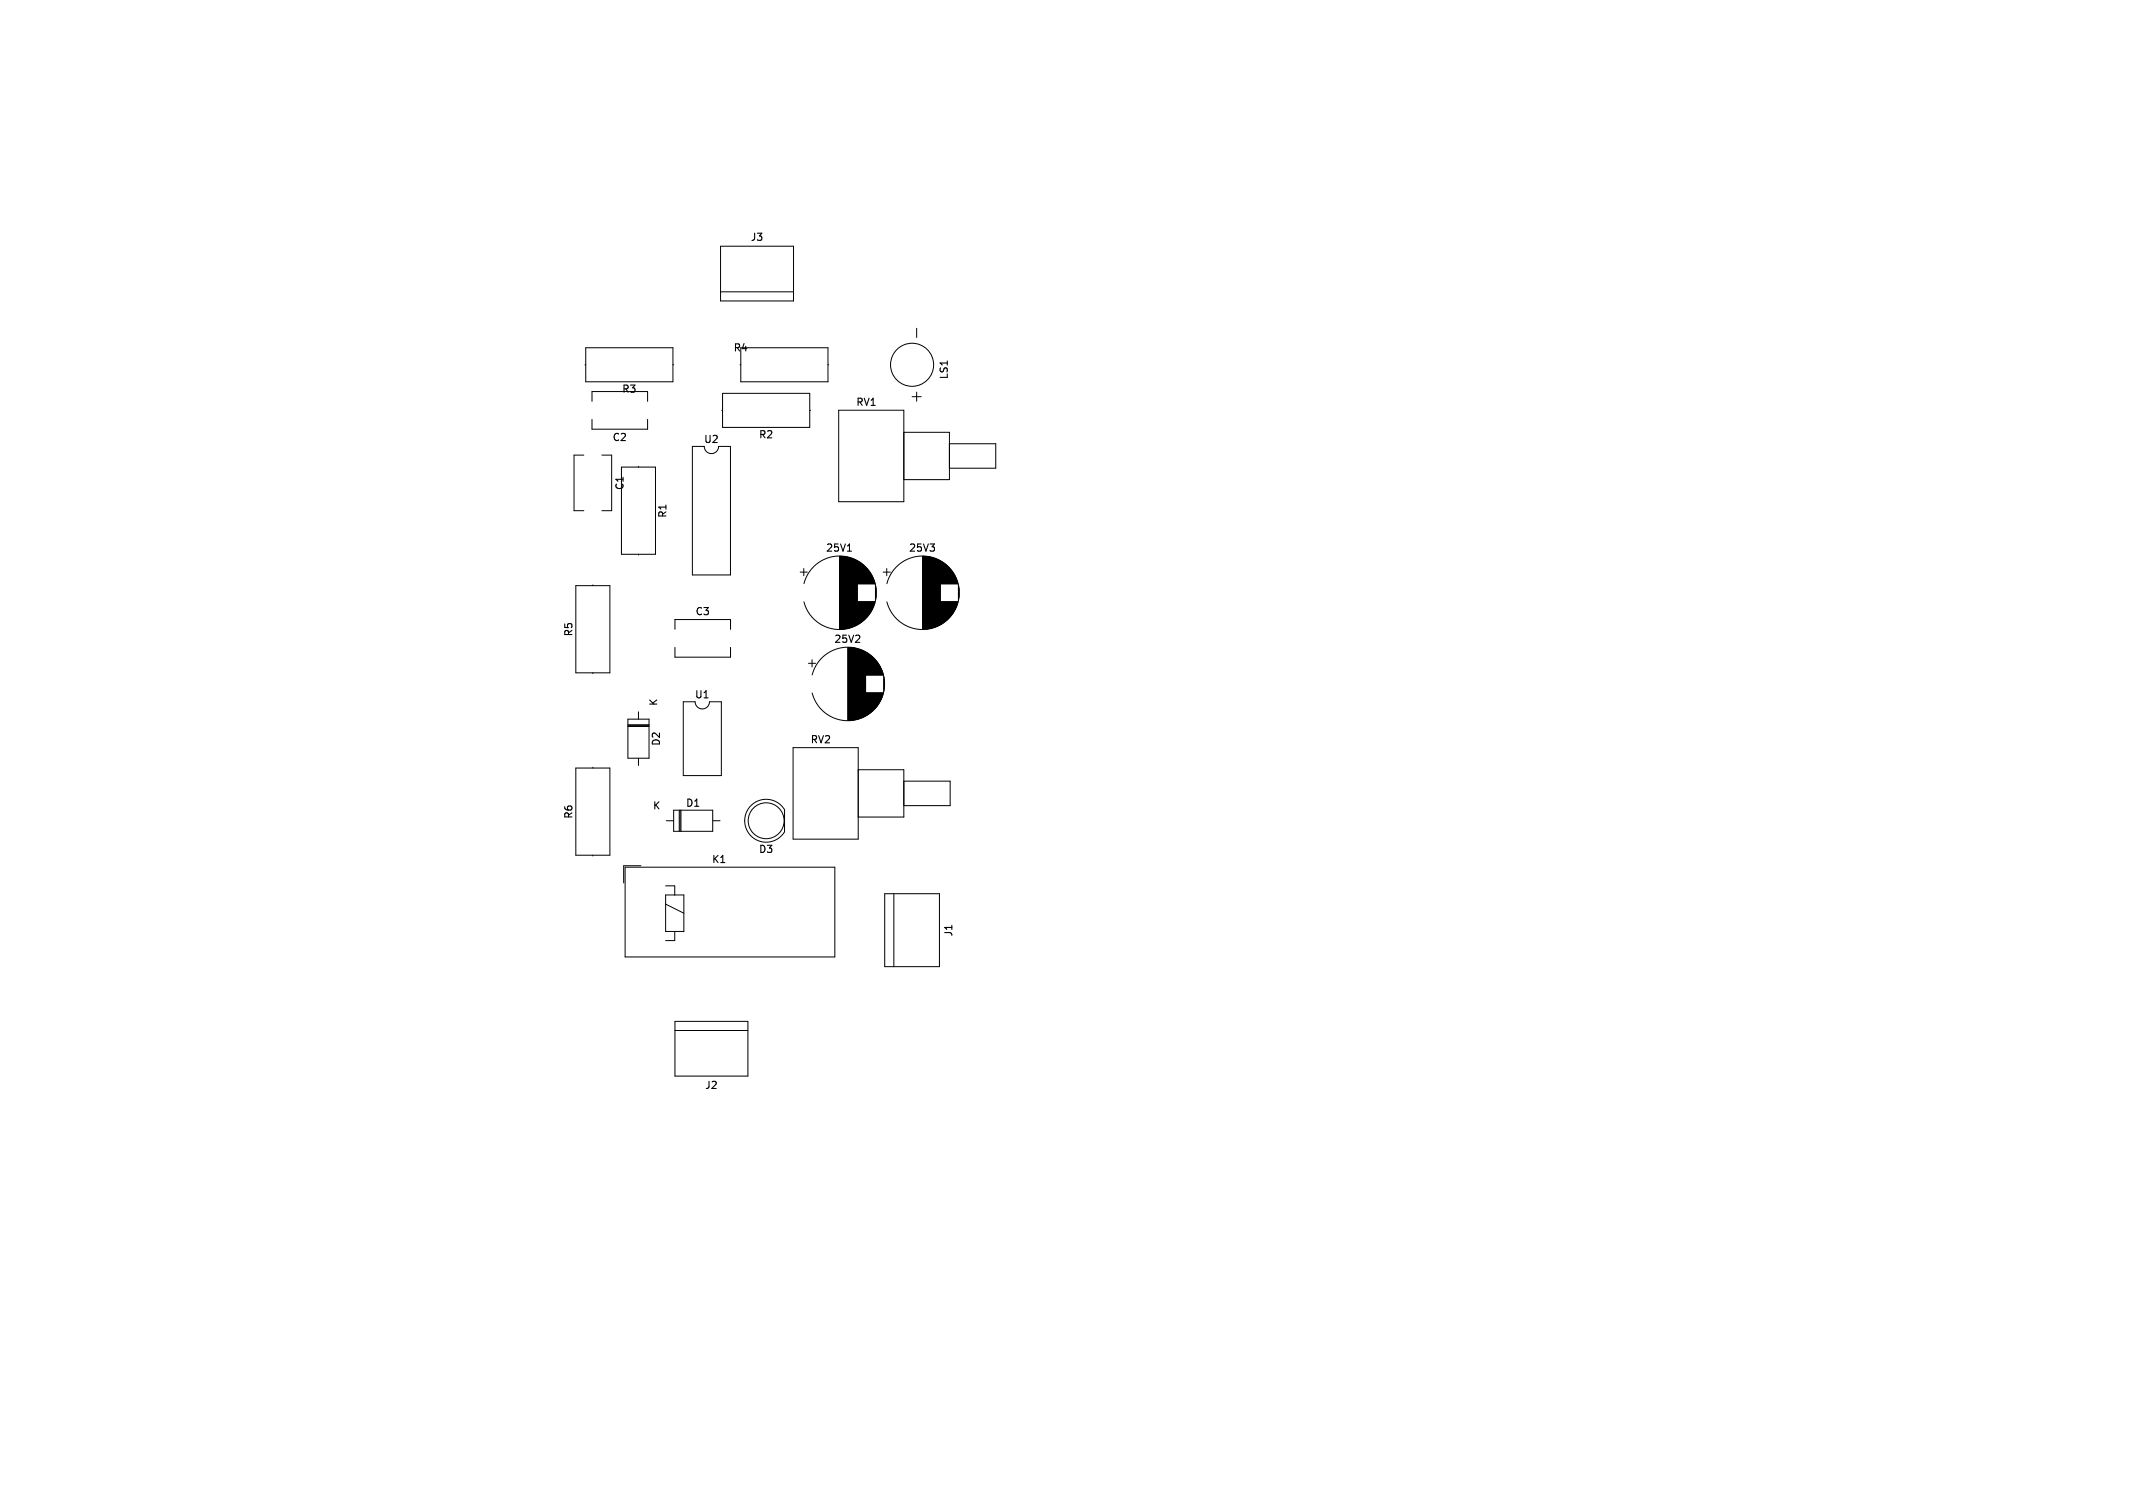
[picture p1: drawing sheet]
<svg xmlns="http://www.w3.org/2000/svg" width="297mm" height="210mm" viewBox="0 0 297 210" stroke-linecap="round" stroke-linejoin="round" font-family="sans-serif">
<defs><g id="words">
<g font-size="1.4">
<text x="104.5" y="33.7">J3</text>
<text x="102.1" y="49.1">R4</text>
<text x="132.1" y="52.9" transform="rotate(-90 132.1 52.9)">LS1</text>
<text x="86.6" y="54.9">R3</text>
<text x="119.2" y="56.7">RV1</text>
<text x="85.2" y="61.6">C2</text>
<text x="98" y="61.9">U2</text>
<text x="105.6" y="61.2">R2</text>
<text x="87" y="68.3" transform="rotate(-90 87 68.3)">C1</text>
<text x="93" y="72.2" transform="rotate(-90 93 72.2)">R1</text>
<text x="115" y="77">25V1</text>
<text x="126.5" y="77">25V3</text>
<text x="79.9" y="88.7" transform="rotate(-90 79.9 88.7)">R5</text>
<text x="96.8" y="85.8">C3</text>
<text x="116.1" y="89.7">25V2</text>
<text x="91.7" y="98.4" transform="rotate(-90 91.7 98.4)">K</text>
<text x="96.7" y="97.4">U1</text>
<text x="92.1" y="103.9" transform="rotate(-90 92.1 103.9)">D2</text>
<text x="112.8" y="103.7">RV2</text>
<text x="90.9" y="112.9">K</text>
<text x="95.5" y="112.5">D1</text>
<text x="79.9" y="114.1" transform="rotate(-90 79.9 114.1)">R6</text>
<text x="105.6" y="118.9">D3</text>
<text x="99.1" y="120.4">K1</text>
<text x="132.8" y="130.5" transform="rotate(-90 132.8 130.5)">J1</text>
<text x="98.1" y="151.8">J2</text>
</g>
</g></defs>
<path d="M118 76.8h.6" fill="none" stroke="#000" stroke-width=".15"/>
<g fill="none" stroke="#000" stroke-width=".14">
<path d="M100.3 34.3h10.2v7.6h-10.2zM81.4 50.8h.2M81.6 48.4h12.1v4.8h-12.1zM82.4 55.9v-1.4h7.8v1.4M82.4 58.4v1.4h7.8v-1.4M93.7 50.8h.1M100.3 40.6h10.2M100.5 57.2h.1M100.6 54.8h12.2v4.7h-12.2zM103 50.8h.1M103.1 48.4h12.2v4.8h-12.2zM112.8 57.2h.1"/>
<path d="M115.3 50.8h.1M116.8 57.1h9v12.8h-9zM127 55.2h1.3M127.6 45.7v1.3M127.6 54.6v1.3M81.3 63.4h-1.4v7.7h1.4M83.8 63.4h1.4v7.7h-1.4M86.5 65h4.8v12.2h-4.8zM88.9 64.9v.1M88.9 77.2v.1M96.4 62.2h1.7a1 1 0 0 0 1 1 1 1 0 0 0 1-1h1.6v17.9h-5.3zM111.4 79.7h1"/>
<path d="M111.9 79.2v1M116.9 77.5v10.1M117 77.5v10.1M117.1 77.5v10.1M117.2 77.5v10.1M117.3 77.5v10.1M117.4 77.5v10.1M117.5 77.5v10.1M117.6 77.5v10.1M117.7 77.5v10.1M117.8 77.5v10.1M117.8 77.6v9.9"/>
<path d="M117.9 77.6v9.9M118 77.6v9.9M118.1 77.6v9.9M118.2 77.6v9.9M118.3 77.7v9.7M118.4 77.7v9.7M118.5 77.7v9.7M118.6 77.8v9.5M118.7 77.8v9.5M118.8 77.8v9.5M118.9 77.9v9.3M119 77.9v9.3"/>
<path d="M119.1 77.9v9.3M119.1 78v9.1M119.2 78v9.1M119.3 78v9.1M119.3 78.1v8.9M119.4 78.1v8.9M119.4 78.1v3.2M119.5 78.2v3.1M119.6 78.2v3.1M119.6 78.3v3M119.7 78.3v3M119.8 78.4v2.9"/>
<path d="M119.9 78.4v2.9M119.9 78.5v2.8M120 78.5v2.8M120.1 78.6v2.7M120.2 78.7v2.6M120.3 78.7v2.6M120.3 78.8v2.5M120.4 78.8v2.5M120.4 78.9v2.4M120.5 78.9v2.4M120.5 79v2.3M120.6 79v2.3"/>
<path d="M120.6 79.1v2.2M120.7 79.1v2.2M120.7 79.2v2.1M120.8 79.2v2.1M120.8 79.3v2M120.9 79.3v2M120.9 79.4v1.9M121 79.5v1.8M121 79.6v1.7M121.1 79.6v1.7M121.1 79.7v1.6M121.2 79.8v1.5"/>
<path d="M121.3 79.9v1.4M121.3 80v1.3M123 79.7h1M123.5 79.2v1M125.8 60.2h6.4v6.6h-6.4M128.5 77.5v10.1M128.6 77.5v10.1M128.7 77.5v10.1M128.8 77.5v10.1M128.9 77.5v10.1M129 77.5v10.1M129.1 77.5v10.1"/>
<path d="M129.2 77.5v10.1M129.3 77.5v10.1M129.4 77.6v9.9M129.5 77.6v9.9M129.6 77.6v9.9M129.7 77.6v9.9M129.8 77.6v9.9M129.8 77.7v9.7M129.9 77.7v9.7M130 77.7v9.7M130.1 77.7v9.7M130.1 77.8v9.5"/>
<path d="M130.2 77.8v9.5M130.3 77.8v9.5M130.4 77.8v9.5M130.4 77.9v9.3M130.5 77.9v9.3M130.6 77.9v9.3M130.7 78v9.1M130.8 78v9.1M130.9 78.1v8.9M131 78.1v3.2M131 78.2v3.1M131.1 78.2v3.1"/>
<path d="M131.2 78.3v3M131.3 78.3v3M131.3 78.4v2.9M131.4 78.4v2.9M131.5 78.4v2.9M131.5 78.5v2.8M131.6 78.5v2.8M131.6 78.6v2.7M131.7 78.6v2.7M131.7 78.7v2.6M131.8 78.7v2.6M131.9 78.8v2.5"/>
<path d="M132 78.9v2.4M132.1 78.9v2.4M132.1 79v2.3M132.2 79.1v2.2M132.2 61.8h6.4v3.4h-6.4M132.3 79.2v2.1M132.4 79.3v2M132.5 79.4v1.9M132.5 79.5v1.8M132.6 79.6v1.7M132.7 79.7v1.6M132.7 79.8v1.5"/>
<path d="M132.8 79.8v1.5M132.8 79.9v1.4M132.9 80v1.3M80.2 81.6h4.7v12.1h-4.7zM82.5 81.4v.2M82.5 93.7v.1M88.9 99.1v1M94 87.6v-1.3h7.7v1.3M94 90.2v1.3h7.7v-1.3M95.1 97.7h1.7a1 1 0 0 0 1 1 1 1 0 0 0 1-1h1.6v10.3h-5.3zM111.9 81.3a5.1 5.1 0 0 1 7.9-3 5.1 5.1 0 0 1 0 8.5 5.1 5.1 0 0 1-7.9-3M112.6 92.4h1"/>
<path d="M113.1 91.9v1M113.1 94a5.1 5.1 0 0 1 7.9-3 5.1 5.1 0 0 1 0 8.5 5.1 5.1 0 0 1-7.9-3M118.1 90.2v10.1M118.2 90.2v10.1M118.3 90.2v10.1M118.4 90.2v10.1M118.5 90.2v10.1M118.6 90.2v10.1M118.7 90.2v10.1M118.8 90.2v10.1M118.9 90.2v10.1M119 90.3v9.9"/>
<path d="M119.1 90.3v9.9M119.2 90.3v9.9M119.3 90.3v9.9M119.4 90.3v9.9M119.4 90.4v9.7M119.4 83.8v3.2M119.5 90.4v9.7M119.5 83.8v3.1M119.6 90.4v9.7M119.6 83.8v3.1M119.6 83.8v3M119.7 90.4v9.7"/>
<path d="M119.7 83.8v3M119.7 90.5v9.5M119.8 90.5v9.5M119.8 83.8v2.9M119.9 90.5v9.5M119.9 83.8v2.9M119.9 83.8v2.8M120 90.5v9.5M120 83.8v2.8M120 90.6v9.3M120.1 90.6v9.3M120.1 83.8v2.7"/>
<path d="M120.2 90.6v9.3M120.2 83.8v2.6M120.3 90.7v9.1M120.3 83.8v2.6M120.3 83.8v2.5M120.4 90.7v9.1M120.4 83.8v2.5M120.4 83.8v2.4M120.5 90.8v8.9M120.5 83.8v2.4M120.5 83.8v2.3M120.6 90.8v3.2"/>
<path d="M120.6 96.5v3.2M120.6 83.8v2.3M120.6 90.9v3.1M120.6 96.5v3.1M120.6 83.8v2.2M120.7 90.9v3.1M120.7 96.5v3.1M120.7 83.8v2.2M120.7 83.8v2.1M120.8 91v3M120.8 96.5v3M120.8 83.8v2.1"/>
<path d="M120.8 83.8v2M120.9 91v3M120.9 96.5v3M120.9 83.8v2M120.9 83.8v1.9M120.9 91.1v2.9M120.9 96.5v2.9M121 91.1v2.9M121 96.5v2.9M121 83.8v1.8M121.1 91.1v2.9M121.1 96.5v2.9"/>
<path d="M121.1 83.8v1.7M121.1 91.2v2.8M121.1 96.5v2.8M121.1 83.8v1.6M121.2 91.2v2.8M121.2 96.5v2.8M121.2 83.8v1.5M121.2 91.3v2.7M121.2 96.5v2.7M121.3 91.3v2.7M121.3 96.5v2.7M121.3 83.8v1.4"/>
<path d="M121.3 83.8v1.3M121.3 91.4v2.6M121.3 96.5v2.6M121.4 91.4v2.6M121.4 96.5v2.6M121.4 80.1v1.2M121.4 83.8v1.2M121.4 80.2v1.1M121.4 83.8v1.1M121.5 91.5v2.5M121.5 96.5v2.5M121.5 80.3v1"/>
<path d="M121.5 83.8v1M121.5 80.4v.9M121.5 83.8v.9M121.6 91.6v2.4M121.6 96.5v2.4M121.6 80.5v.8M121.6 83.8v.8M121.6 80.6v.7M121.6 83.8v.7M121.7 91.6v2.4M121.7 96.5v2.4M121.7 80.7v.6"/>
<path d="M121.7 83.8v.6M121.7 91.7v2.3M121.7 96.5v2.3M121.7 80.8v.5M121.7 83.8v.5M121.7 80.9v.4M121.7 83.8v.4M121.8 91.8v2.2M121.8 96.5v2.2M121.8 81v.3M121.8 83.8v.3M121.8 81.2v.1"/>
<path d="M121.8 83.8v.1M121.9 91.9v2.1M121.9 96.5v2.1M121.9 81.5v2.1M121.9 81.7v1.7M122 92v2M122 96.5v2M122 82v1.1M122.1 92.1v1.9M122.1 96.5v1.9M122.1 92.2v1.8M122.1 96.5v1.8"/>
<path d="M122.2 92.3v1.7M122.2 96.5v1.8M122.2 96.5v1.7M122.3 92.4v1.6M122.3 96.5v1.6M122.3 92.5v1.5M122.3 96.5v1.5M122.4 92.5v1.5M122.4 96.5v1.5M122.4 92.6v1.4M122.4 96.5v1.4M122.5 92.7v1.3"/>
<path d="M122.5 96.5v1.3M122.5 92.8v1.2M122.5 96.5v1.2M122.6 92.9v1.1M122.6 96.5v1.1M122.6 93v1M122.6 96.5v1M122.7 93v1M122.7 96.5v1M122.7 93.1v.9M122.7 96.5v.9M122.7 93.2v.8"/>
<path d="M122.7 96.5v.8M122.8 93.3v.7M122.8 96.5v.7M122.8 93.4v.6M122.8 96.5v.6M122.9 93.5v.5M122.9 96.5v.5M122.9 93.6v.4M122.9 96.5v.4M122.9 93.7v.3M122.9 96.5v.3M123 93.9v.1"/>
<path d="M123 96.5v.1M123.1 94.2v2.1M123.1 94.4v1.7M123.1 94.7v1.1M123.5 81.3a5.1 5.1 0 0 1 7.9-3 5.1 5.1 0 0 1 0 8.5 5.1 5.1 0 0 1-7.9-3M131 83.8v3.2M131 83.8v3.1M131.1 83.8v3.1M131.2 83.8v3M131.3 83.8v3M131.3 83.8v2.9M131.4 83.8v2.9"/>
<path d="M131.5 83.8v2.9M131.5 83.8v2.8M131.6 83.8v2.8M131.6 83.8v2.7M131.7 83.8v2.7M131.7 83.8v2.6M131.8 83.8v2.6M131.9 83.8v2.5M132 83.8v2.4M132.1 83.8v2.4M132.1 83.8v2.3M132.2 83.8v2.2"/>
<path d="M132.3 83.8v2.1M132.4 83.8v2M132.5 83.8v1.9M132.5 83.8v1.8M132.6 83.8v1.8M132.6 83.8v1.7M132.7 83.8v1.6M132.7 83.8v1.5M132.8 83.8v1.5M132.8 83.8v1.4M132.9 83.8v1.3M132.9 80.1v1.2"/>
<path d="M132.9 83.8v1.2M133 80.2v1.1M133 83.8v1.1M133 80.3v1M133 83.8v1M133.1 80.3v1M133.1 83.8v1M133.1 80.4v.9M133.1 83.8v.9M133.1 80.5v.8M133.1 83.8v.8M133.2 80.6v.7"/>
<path d="M133.2 83.8v.7M133.2 80.7v.6M133.2 83.8v.6M133.3 80.8v.5M133.3 83.8v.5M133.3 80.9v.4M133.3 83.8v.4M133.3 81v.3M133.3 83.8v.3M133.4 81.2v.1M133.4 83.8v.1M133.5 81.5v2.1"/>
<path d="M133.5 81.7v1.7M133.5 82v1.1M80.2 107h4.7v12.1h-4.7zM82.5 106.8v.2M82.5 119.1v.1M87.4 100.1h3v5.5h-3zM87.4 100.9h3M87.4 101.1h3M87.4 101.2h3M88.9 105.6v1M92.8 114.3h1M93.8 112.8h5.4v3h-5.4z"/>
<path d="M94.6 112.8v3M94.7 112.8v3M94.8 112.8v3M99.2 114.3h1.1M103.7 114.3a2.99 2.99 0 0 0 2.2 2.9 2.99 2.99 0 0 0 3.3-1.4v-3a2.99 2.99 0 0 0-3.3-1.4 2.99 2.99 0 0 0-2.2 2.9M110.4 104.1h9.1v12.8h-9.1zM119.5 107.2h6.3v6.6h-6.3M125.8 108.8h6.5v3.4h-6.5M87 120.8h29.2v12.5h-29.2zM89.2 120.6h-2.4v2.4M92.7 123.4h1.3v1.2M92.7 124.6h2.5v5.1h-2.5z"/>
<path d="M92.7 125.9l2.5 1.3M94 129.7v1.3h-1.3M123.2 124.5h7.6v10.1h-7.6zM124.5 124.5v10.1M94 142.2h10.1v7.7h-10.1zM94 143.5h10.1"/>
<circle cx="127" cy="50.8" r="3"/>
<circle cx="106.7" cy="114.3" r="2.5"/>
</g>
<use href="#words"/>
</svg>
